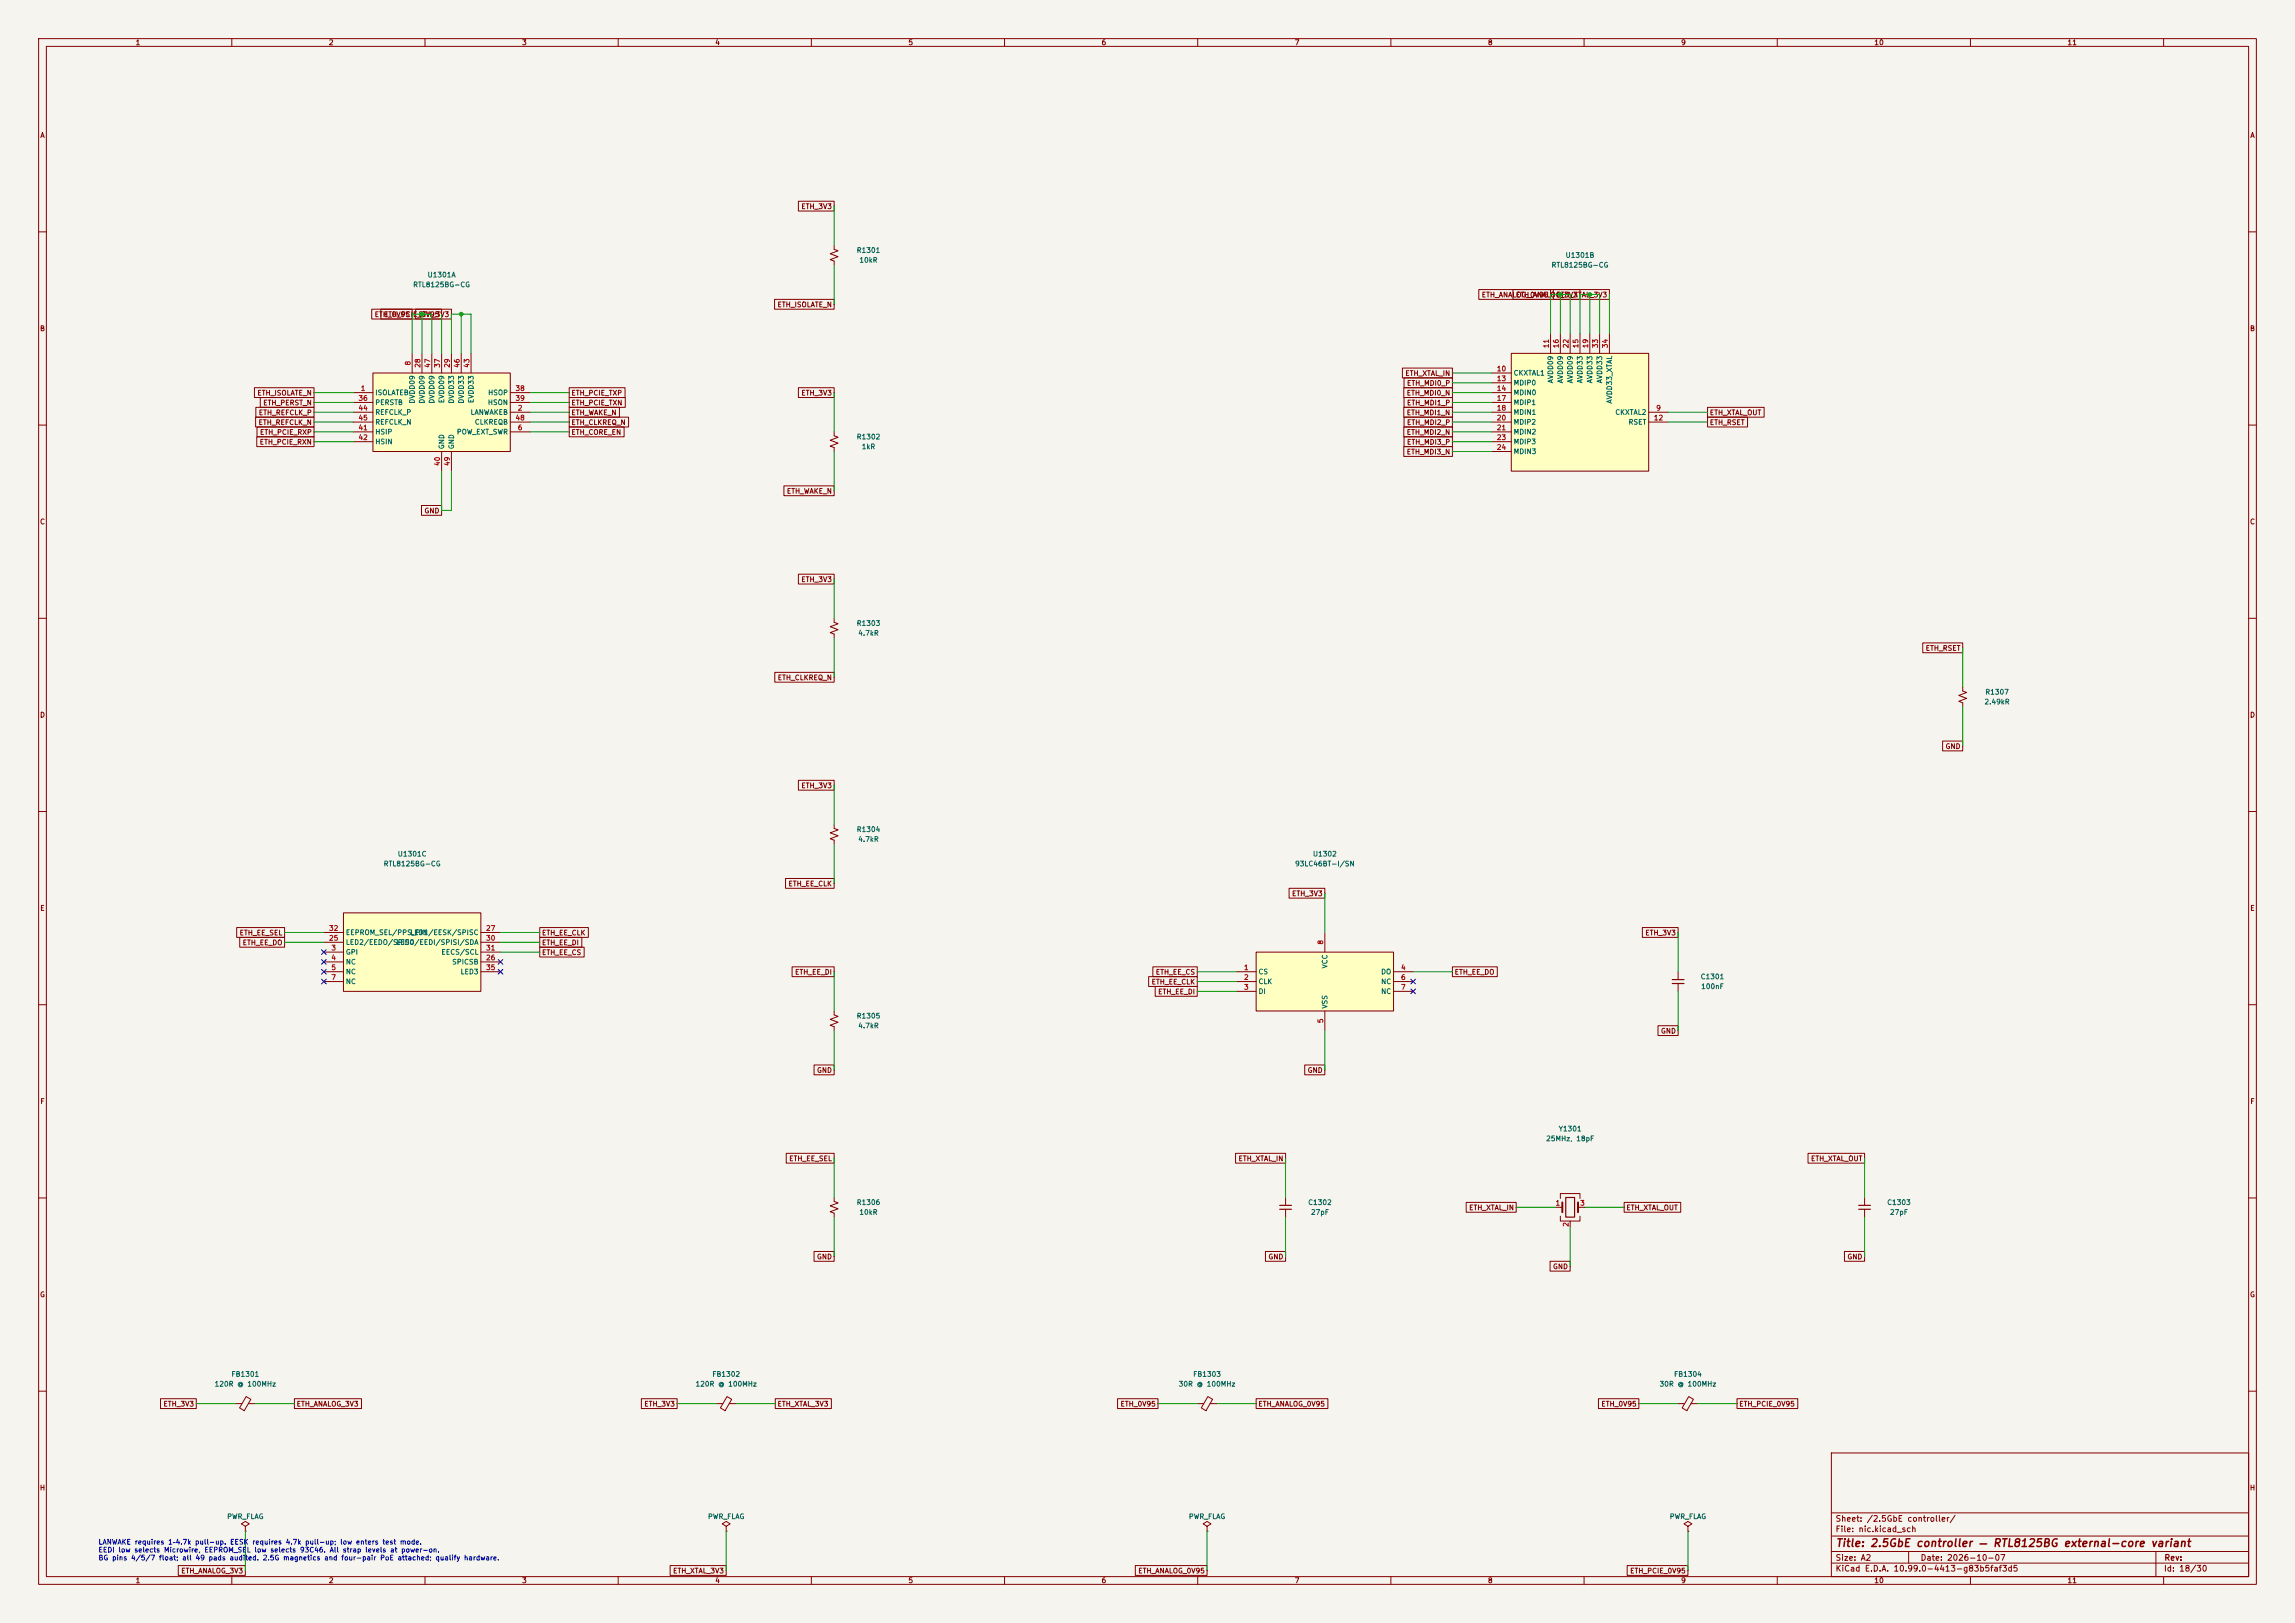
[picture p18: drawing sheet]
<svg xmlns="http://www.w3.org/2000/svg" width="594mm" height="420mm" viewBox="0 0 594 420" stroke-linecap="round" stroke-linejoin="round" font-family="sans-serif">
<defs><g id="words">
<text font-size="2" fill="#840000" x="475" y="400.8">Title: 2.5GbE controller — RTL8125BG external-core variant</text>
<g font-size="1.5" fill="#840000">
<text x="475" y="394.1">Sheet: /2.5GbE controller/</text>
<text x="475" y="396.8">File: nic.kicad_sch</text>
<text x="475" y="407">KiCad E.D.A. 10.99.0-4413-g83b5faf3d5</text>
<text x="475" y="404.2">Size: A2</text>
<text x="497" y="404.2">Date: 2026-10-07</text>
<text x="560" y="407">Id: 18/30</text>
<text x="560.1" y="404.2">Rev:</text>
</g>
<g font-size="1.3" fill="#840000">
<text x="35" y="12">1</text>
<text x="85" y="12">2</text>
<text x="135" y="12">3</text>
<text x="185" y="12">4</text>
<text x="235" y="12">5</text>
<text x="285" y="12">6</text>
<text x="335" y="12">7</text>
<text x="385" y="12">8</text>
<text x="435" y="12">9</text>
<text x="485" y="12">10</text>
<text x="535" y="12">11</text>
<text x="10.3" y="36">A</text>
<text x="582.3" y="36">A</text>
<text x="207.3" y="54.4">ETH_3V3</text>
<text x="383.4" y="77.3">ETH_ANALOG_0V95</text>
<text x="392.2" y="77.3">ETH_ANALOG_3V3</text>
<text x="402.7" y="77.3">ETH_XTAL_3V3</text>
<text x="96.8" y="82.3">ETH_0V95</text>
<text x="99.2" y="82.3">ETH_PCIE_0V95</text>
<text x="108.2" y="82.3">ETH_3V3</text>
<text x="201.1" y="79.8">ETH_ISOLATE_N</text>
<text x="10.2" y="86">B</text>
<text x="582.2" y="86">B</text>
<text x="363.6" y="97.6">ETH_XTAL_IN</text>
<text x="364" y="100.1">ETH_MDI0_P</text>
<text x="66.5" y="102.7">ETH_ISOLATE_N</text>
<text x="66.8" y="107.7">ETH_REFCLK_P</text>
<text x="68" y="105.2">ETH_PERST_N</text>
<text x="147.8" y="102.7">ETH_PCIE_TXP</text>
<text x="147.8" y="107.7">ETH_WAKE_N</text>
<text x="147.8" y="105.2">ETH_PCIE_TXN</text>
<text x="207.3" y="102.7">ETH_3V3</text>
<text x="364" y="107.7">ETH_MDI1_N</text>
<text x="364" y="102.7">ETH_MDI0_N</text>
<text x="364" y="105.2">ETH_MDI1_P</text>
<text x="442.4" y="107.7">ETH_XTAL_OUT</text>
<text x="66.8" y="110.3">ETH_REFCLK_N</text>
<text x="67.2" y="112.8">ETH_PCIE_RXP</text>
<text x="147.8" y="112.8">ETH_CORE_EN</text>
<text x="147.8" y="110.3">ETH_CLKREQ_N</text>
<text x="364" y="112.8">ETH_MDI2_N</text>
<text x="364" y="110.3">ETH_MDI2_P</text>
<text x="442.4" y="110.3">ETH_RSET</text>
<text x="67.1" y="115.4">ETH_PCIE_RXN</text>
<text x="364" y="117.9">ETH_MDI3_N</text>
<text x="364" y="115.4">ETH_MDI3_P</text>
<text x="203.5" y="128.1">ETH_WAKE_N</text>
<text x="10.2" y="136">C</text>
<text x="109.7" y="133.1">GND</text>
<text x="582.2" y="136">C</text>
<text x="207.3" y="150.9">ETH_3V3</text>
<text x="498.3" y="168.7">ETH_RSET</text>
<text x="201.2" y="176.3">ETH_CLKREQ_N</text>
<text x="10.2" y="186">D</text>
<text x="582.2" y="186">D</text>
<text x="503.4" y="194.1">GND</text>
<text x="207.3" y="204.3">ETH_3V3</text>
<text x="203.9" y="229.7">ETH_EE_CLK</text>
<text x="334.3" y="232.2">ETH_3V3</text>
<text x="10.3" y="236">E</text>
<text x="582.3" y="236">E</text>
<text x="61.9" y="242.4">ETH_EE_SEL</text>
<text x="62.7" y="244.9">ETH_EE_DO</text>
<text x="140.1" y="244.9">ETH_EE_DI</text>
<text x="140.1" y="242.4">ETH_EE_CLK</text>
<text x="425.7" y="242.4">ETH_3V3</text>
<text x="140.1" y="247.4">ETH_EE_CS</text>
<text x="205.6" y="252.5">ETH_EE_DI</text>
<text x="297.9" y="255.1">ETH_EE_CLK</text>
<text x="299" y="252.5">ETH_EE_CS</text>
<text x="299.6" y="257.6">ETH_EE_DI</text>
<text x="376.4" y="252.5">ETH_EE_DO</text>
<text x="429.8" y="267.8">GND</text>
<text x="211.3" y="277.9">GND</text>
<text x="338.3" y="277.9">GND</text>
<text x="10.3" y="286">F</text>
<text x="582.3" y="286">F</text>
<text x="204.1" y="300.8">ETH_EE_SEL</text>
<text x="320.4" y="300.8">ETH_XTAL_IN</text>
<text x="468.6" y="300.8">ETH_XTAL_OUT</text>
<text x="380.1" y="313.5">ETH_XTAL_IN</text>
<text x="420.8" y="313.5">ETH_XTAL_OUT</text>
<text x="211.3" y="326.2">GND</text>
<text x="328.2" y="326.2">GND</text>
<text x="401.8" y="328.7">GND</text>
<text x="478" y="326.2">GND</text>
<text x="10.2" y="336">G</text>
<text x="582.2" y="336">G</text>
<text x="42.2" y="364.3">ETH_3V3</text>
<text x="76.6" y="364.3">ETH_ANALOG_3V3</text>
<text x="166.6" y="364.3">ETH_3V3</text>
<text x="201.1" y="364.3">ETH_XTAL_3V3</text>
<text x="289.9" y="364.3">ETH_0V95</text>
<text x="325.6" y="364.3">ETH_ANALOG_0V95</text>
<text x="414.3" y="364.3">ETH_0V95</text>
<text x="450" y="364.3">ETH_PCIE_0V95</text>
<text x="10.2" y="386">H</text>
<text x="582.2" y="386">H</text>
<text x="46.8" y="407.5">ETH_ANALOG_3V3</text>
<text x="174.1" y="407.5">ETH_XTAL_3V3</text>
<text x="294.5" y="407.5">ETH_ANALOG_0V95</text>
<text x="421.8" y="407.5">ETH_PCIE_0V95</text>
<text x="35" y="410">1</text>
<text x="85" y="410">2</text>
<text x="135" y="410">3</text>
<text x="185" y="410">4</text>
<text x="235" y="410">5</text>
<text x="285" y="410">6</text>
<text x="335" y="410">7</text>
<text x="385" y="410">8</text>
<text x="435" y="410">9</text>
<text x="485" y="410">10</text>
<text x="535" y="410">11</text>
</g>
<g font-size="1.3" fill="#006464">
<text x="221.6" y="65.7">R1301</text>
<text x="222.3" y="68.3">10kR</text>
<text x="401.4" y="69.5">RTL8125BG-CG</text>
<text x="405.1" y="67">U1301B</text>
<text x="106.8" y="74.6">RTL8125BG-CG</text>
<text x="110.5" y="72.1">U1301A</text>
<text x="391.6" y="97.5">CKXTAL1</text>
<text x="391.6" y="100">MDIP0</text>
<text x="402.3" y="99.3" transform="rotate(-90 402.3 99.3)">AVDD09</text>
<text x="404.8" y="99.3" transform="rotate(-90 404.8 99.3)">AVDD09</text>
<text x="407.4" y="99.3" transform="rotate(-90 407.4 99.3)">AVDD09</text>
<text x="409.9" y="99.3" transform="rotate(-90 409.9 99.3)">AVDD33</text>
<text x="412.4" y="99.3" transform="rotate(-90 412.4 99.3)">AVDD33</text>
<text x="415" y="99.3" transform="rotate(-90 415 99.3)">AVDD33</text>
<text x="97" y="102.6">ISOLATEB</text>
<text x="97" y="105.1">PERSTB</text>
<text x="97" y="107.6">REFCLK_P</text>
<text x="107.6" y="104.6" transform="rotate(-90 107.6 104.6)">DVDD09</text>
<text x="110.2" y="104.6" transform="rotate(-90 110.2 104.6)">DVDD09</text>
<text x="112.7" y="104.6" transform="rotate(-90 112.7 104.6)">DVDD09</text>
<text x="115.3" y="104.5" transform="rotate(-90 115.3 104.5)">EVDD09</text>
<text x="117.8" y="104.6" transform="rotate(-90 117.8 104.6)">DVDD33</text>
<text x="120.3" y="104.6" transform="rotate(-90 120.3 104.6)">DVDD33</text>
<text x="121.7" y="107.6">LANWAKEB</text>
<text x="122.9" y="104.5" transform="rotate(-90 122.9 104.5)">EVDD33</text>
<text x="126.1" y="105.1">HSON</text>
<text x="126.2" y="102.6">HSOP</text>
<text x="391.6" y="102.6">MDIN0</text>
<text x="391.6" y="105.1">MDIP1</text>
<text x="391.6" y="107.6">MDIN1</text>
<text x="417.5" y="104.6" transform="rotate(-90 417.5 104.6)">AVDD33_XTAL</text>
<text x="417.9" y="107.6">CKXTAL2</text>
<text x="97" y="112.7">HSIP</text>
<text x="97" y="110.2">REFCLK_N</text>
<text x="118.1" y="112.7">POW_EXT_SWR</text>
<text x="122.8" y="110.2">CLKREQB</text>
<text x="221.6" y="114">R1302</text>
<text x="391.6" y="110.2">MDIP2</text>
<text x="391.6" y="112.7">MDIN2</text>
<text x="421.4" y="110.2">RSET</text>
<text x="97" y="115.3">HSIN</text>
<text x="115.3" y="116.4" transform="rotate(-90 115.3 116.4)">GND</text>
<text x="117.8" y="116.4" transform="rotate(-90 117.8 116.4)">GND</text>
<text x="222.9" y="116.5">1kR</text>
<text x="391.6" y="115.3">MDIP3</text>
<text x="391.6" y="117.8">MDIN3</text>
<text x="221.6" y="162.3">R1303</text>
<text x="222" y="164.8">4.7kR</text>
<text x="513.5" y="182.6">2.49kR</text>
<text x="513.7" y="180">R1307</text>
<text x="221.6" y="215.6">R1304</text>
<text x="102.8" y="221.9">U1301C</text>
<text x="222" y="218.1">4.7kR</text>
<text x="339.7" y="221.9">U1302</text>
<text x="99.2" y="224.5">RTL8125BG-CG</text>
<text x="335.1" y="224.5">93LC46BT-I/SN</text>
<text x="89.4" y="244.8">LED2/EEDO/SPIS0</text>
<text x="89.4" y="242.3">EEPROM_SEL/PPS_PIN</text>
<text x="102.4" y="244.8">LED0/EEDI/SPISI/SDA</text>
<text x="106.1" y="242.3">LED1/EESK/SPISC</text>
<text x="89.4" y="247.3">GPI</text>
<text x="89.4" y="249.9">NC</text>
<text x="114.1" y="247.3">EECS/SCL</text>
<text x="116.9" y="249.9">SPICSB</text>
<text x="343.9" y="250.7" transform="rotate(-90 343.9 250.7)">VCC</text>
<text x="89.4" y="252.4">NC</text>
<text x="89.4" y="255">NC</text>
<text x="119.1" y="252.4">LED3</text>
<text x="325.6" y="252.4">CS</text>
<text x="325.6" y="255">CLK</text>
<text x="325.6" y="257.5">DI</text>
<text x="357.3" y="252.4">DO</text>
<text x="357.3" y="255">NC</text>
<text x="357.3" y="257.5">NC</text>
<text x="440" y="253.7">C1301</text>
<text x="440.2" y="256.2">100nF</text>
<text x="221.6" y="263.9">R1305</text>
<text x="343.9" y="261.1" transform="rotate(-90 343.9 261.1)">VSS</text>
<text x="222" y="266.4">4.7kR</text>
<text x="403.3" y="293.1">Y1301</text>
<text x="400" y="295.6">25MHz, 18pF</text>
<text x="221.6" y="312.1">R1306</text>
<text x="222.3" y="314.7">10kR</text>
<text x="338.4" y="312.1">C1302</text>
<text x="339.2" y="314.7">27pF</text>
<text x="488.3" y="312.1">C1303</text>
<text x="489" y="314.7">27pF</text>
<text x="55.4" y="359.1">120R @ 100MHz</text>
<text x="59.8" y="356.6">FB1301</text>
<text x="179.9" y="359.1">120R @ 100MHz</text>
<text x="184.2" y="356.6">FB1302</text>
<text x="304.9" y="359.1">30R @ 100MHz</text>
<text x="308.7" y="356.6">FB1303</text>
<text x="429.4" y="359.1">30R @ 100MHz</text>
<text x="433.2" y="356.6">FB1304</text>
<text x="58.7" y="393.4">PWR_FLAG</text>
<text x="183.1" y="393.4">PWR_FLAG</text>
<text x="307.6" y="393.4">PWR_FLAG</text>
<text x="432" y="393.4">PWR_FLAG</text>
</g>
<g font-size="1.3" fill="#a90000">
<text x="106.5" y="94.7" transform="rotate(-90 106.5 94.7)">8</text>
<text x="109.1" y="95.3" transform="rotate(-90 109.1 95.3)">28</text>
<text x="111.6" y="95.3" transform="rotate(-90 111.6 95.3)">47</text>
<text x="114.2" y="95.3" transform="rotate(-90 114.2 95.3)">37</text>
<text x="116.7" y="95.3" transform="rotate(-90 116.7 95.3)">29</text>
<text x="119.2" y="95.3" transform="rotate(-90 119.2 95.3)">46</text>
<text x="121.8" y="95.3" transform="rotate(-90 121.8 95.3)">43</text>
<text x="401.2" y="90.2" transform="rotate(-90 401.2 90.2)">11</text>
<text x="403.7" y="90.2" transform="rotate(-90 403.7 90.2)">16</text>
<text x="406.3" y="90.2" transform="rotate(-90 406.3 90.2)">22</text>
<text x="408.8" y="90.2" transform="rotate(-90 408.8 90.2)">15</text>
<text x="411.3" y="90.2" transform="rotate(-90 411.3 90.2)">19</text>
<text x="413.9" y="90.2" transform="rotate(-90 413.9 90.2)">33</text>
<text x="416.4" y="90.2" transform="rotate(-90 416.4 90.2)">34</text>
<text x="93.2" y="101.5">1</text>
<text x="133.3" y="101.5">38</text>
<text x="387.3" y="96.4">10</text>
<text x="387.3" y="98.9">13</text>
<text x="387.3" y="101.5">14</text>
<text x="92.6" y="104">36</text>
<text x="92.6" y="106.5">44</text>
<text x="133.3" y="104">39</text>
<text x="133.9" y="106.5">2</text>
<text x="387.3" y="104">17</text>
<text x="387.3" y="106.5">18</text>
<text x="428.5" y="106.5">9</text>
<text x="92.6" y="111.6">41</text>
<text x="92.6" y="109.1">45</text>
<text x="133.3" y="109.1">48</text>
<text x="133.9" y="111.6">6</text>
<text x="387.3" y="109.1">20</text>
<text x="387.3" y="111.6">21</text>
<text x="427.9" y="109.1">12</text>
<text x="92.6" y="114.2">42</text>
<text x="387.3" y="114.2">23</text>
<text x="387.3" y="116.7">24</text>
<text x="114.2" y="120.7" transform="rotate(-90 114.2 120.7)">40</text>
<text x="116.7" y="120.7" transform="rotate(-90 116.7 120.7)">49</text>
<text x="85" y="243.7">25</text>
<text x="85" y="241.2">32</text>
<text x="125.7" y="241.2">27</text>
<text x="125.7" y="243.7">30</text>
<text x="342.8" y="244.6" transform="rotate(-90 342.8 244.6)">8</text>
<text x="85.6" y="246.2">3</text>
<text x="85.6" y="248.8">4</text>
<text x="85.6" y="251.3">5</text>
<text x="125.7" y="248.8">26</text>
<text x="125.7" y="246.2">31</text>
<text x="125.7" y="251.3">35</text>
<text x="321.8" y="251.3">1</text>
<text x="362.5" y="251.3">4</text>
<text x="85.6" y="253.9">7</text>
<text x="321.8" y="253.9">2</text>
<text x="321.8" y="256.4">3</text>
<text x="362.5" y="253.9">6</text>
<text x="362.5" y="256.4">7</text>
<text x="342.8" y="264.9" transform="rotate(-90 342.8 264.9)">5</text>
<text x="402.5" y="312.3">1</text>
<text x="406.3" y="317.6" transform="rotate(-90 406.3 317.6)">2</text>
<text x="408.8" y="312.3">3</text>
</g>
<g font-size="1.3" fill="#0000c2">
<text x="25.4" y="400">LANWAKE requires 1–4.7k pull-up. EESK requires 4.7k pull-up; low enters test mode.</text>
<text x="25.4" y="402">EEDI low selects Microwire, EEPROM_SEL low selects 93C46. All strap levels at power-on.</text>
<text x="25.4" y="404.1">BG pins 4/5/7 float; all 49 pads audited. 2.5G magnetics and four-pair PoE attached; qualify hardware.</text>
</g>
</g></defs>
<path d="M0 0h594v420h-594z" fill="#f5f4ef" stroke="#f5f4ef" stroke-width=".26"/>
<g fill="none" stroke="#840000" stroke-width=".26">
<path d="M10 10h574v400h-574zM12 12h570v396h-570zM60 10v2M110 10v2M160 10v2M210 10v2M260 10v2M310 10v2M360 10v2M410 10v2M460 10v2M510 10v2"/>
<path d="M560 10v2M10 60h2M215.9 63.5v1l1 .4-2 .8 2 .7-2 .8 1 .4v1M582 60h2M10 110h2M582 110h2M10 160h2M582 160h2M10 210h2M582 210h2M10 260h2M215.9 261.6v1l1 .4-2 .8 2 .7-2 .8 1 .4v1"/>
<path d="M582 260h2M10 310h2M215.9 309.9v1l1 .4-2 .7 2 .8-2 .8 1 .3v1.1M332.7 309.9v2M332.7 312.9v2.1M582 310h2M10 360h2M61 363.2h1.6M63.7 361.4l1.2 .7-1.7 2.9-1.2-.7zM64.3 363.2h1.7M185.4 363.2h1.7M188.2 361.4l1.2 .7-1.7 2.9-1.2-.7z"/>
<path d="M188.7 363.2h1.8M309.9 363.2h1.6M312.6 361.4l1.2 .7-1.7 2.9-1.2-.7zM313.2 363.2h1.8M474 376h108v32h-108zM582 360h2M63.5 395l1-.7-1-.6-1 .6 1 .7v1.2M63.5 396.2h.1M188 395l1-.7-1-.6-1.1 .6 1.1 .7v1.2M188 396.2h.1M474 397.5h108M474 391.5h108"/>
<path d="M60 408v2M110 408v2M160 408v2M210 408v2M260 408v2M310 408v2M360 408v2M410 408v2M460 408v2M474 404.5h108M474 401.5h108M494 401.5v3"/>
<path d="M510 408v2M558 401.5v6.5M560 408v2"/>
</g>
<path d="M331.2 311.9h3.1M331.2 312.9h3.1" fill="none" stroke="#840000" stroke-width=".3"/>
<path d="M391.2 91.4h35.5v30.5h-35.5z" fill="#ffffc2"/>
<g fill="none" stroke="#840000" stroke-width=".26">
<path d="M386.1 96.5h5.1M386.1 99.1h5.1M391.2 91.4h35.5v30.5h-35.5zM401.3 86.4v5M403.9 86.4v5M406.4 86.4v5M408.9 86.4v5M411.5 86.4v5M414 86.4v5M416.6 86.4v5M386.1 106.7h5.1M386.1 109.2h5.1"/>
<path d="M386.1 101.6h5.1M386.1 104.1h5.1M386.1 111.8h5.1M386.1 114.3h5.1M386.1 116.8h5.1M426.7 106.7h5.1M426.7 109.2h5.1"/>
</g>
<path d="M96.5 96.5h35.6v20.3h-35.6z" fill="#ffffc2"/>
<g fill="none" stroke="#840000" stroke-width=".26">
<path d="M96.5 96.5h35.6v20.3h-35.6zM106.7 91.4v5.1M109.2 91.4v5.1M111.8 91.4v5.1M114.3 91.4v5.1M116.8 91.4v5.1M119.4 91.4v5.1M121.9 91.4v5.1M91.4 101.6h5.1M91.4 106.7h5.1M91.4 111.8h5.1M91.4 104.1h5.1"/>
<path d="M91.4 114.3h5.1M91.4 109.2h5.1M114.3 116.8v5.1M116.8 116.8v5.1M132.1 101.6h5.1M132.1 106.7h5.1M132.1 111.8h5.1M132.1 104.1h5.1M132.1 109.2h5.1M215.9 111.8v1l1 .4-2 .7 2 .8-2 .7 1 .4v1M215.9 160v1l1 .4-2 .8 2 .7-2 .8 1 .4v1M508 177.8v1l1 .4-2 .8 2 .7-2 .8 1 .4v1"/>
<path d="M215.9 213.4v1l1 .4-2 .7 2 .8-2 .7 1 .4v1M434.3 251.5v2M434.3 254.5v2M402.6 312.4h1.8M403.9 310.1v-1.2h5v1.2M403.9 314.7v1.3h5v-1.3M406.4 316v1.5M408.4 312.4h1.8M482.6 309.9v2M482.6 312.9v2.1M434.3 363.2h1.7M437.1 361.4l1.2 .7-1.7 2.9-1.2-.7z"/>
<path d="M437.7 363.2h1.7M312.4 395l1-.7-1-.6-1 .6 1 .7v1.2M312.4 396.2h.1M436.9 395l1-.7-1-.6-1 .6 1 .7v1.2M436.9 396.2h.1"/>
</g>
<path d="M432.8 253.5h3.1M432.8 254.5h3.1M405.3 309.9h2.2v5.1h-2.2zM481.1 311.9h3M481.1 312.9h3" fill="none" stroke="#840000" stroke-width=".3"/>
<path d="M404.4 311.2v2.5M408.4 311.2v2.5" fill="none" stroke="#840000" stroke-width=".51"/>
<path d="M88.9 236.2h35.6v20.3h-35.6z" fill="#ffffc2"/>
<path d="M88.9 236.2h35.6v20.3h-35.6zM83.8 246.4h5.1M83.8 248.9h5.1M83.8 251.5h5.1M83.8 254h5.1M83.8 243.8h5.1M83.8 241.3h5.1M124.5 246.4h5M124.5 248.9h5M124.5 251.5h5M124.5 243.8h5M124.5 241.3h5" fill="none" stroke="#840000" stroke-width=".26"/>
<path d="M325.1 246.4h35.6v15.2h-35.6z" fill="#ffffc2"/>
<g fill="none" stroke="#840000" stroke-width=".26">
<path d="M206.6 52.1h9.3v2.5h-9.3zM200.5 77.5h15.4v2.5h-15.4zM382.8 74.9h18.5v2.6h-18.5zM391.6 74.9h17.3v2.6h-17.3zM402 74.9h14.6v2.6h-14.6zM96.2 80h10.5v2.6h-10.5zM98.6 80h15.7v2.6h-15.7zM107.6 80h9.2v2.6h-9.2zM363 95.2h12.9v2.6h-12.9zM363.4 97.8h12.5v2.5h-12.5zM65.9 100.3h15.4v2.6h-15.4zM66.2 107.9h15.1v2.6h-15.1z"/>
<path d="M66.2 105.4h15.1v2.6h-15.1zM66.5 113h14.8v2.6h-14.8zM66.5 110.5h14.8v2.5h-14.8zM67.4 102.9h13.9v2.5h-13.9zM147.3 100.3h14.5v2.6h-14.5zM147.3 110.5h14.2v2.5h-14.2zM147.3 105.4h13v2.6h-13zM147.3 107.9h15.4v2.6h-15.4zM147.3 102.9h14.5v2.5h-14.5zM206.6 100.3h9.3v2.6h-9.3zM363.3 115.6h12.6v2.5h-12.6zM363.3 110.5h12.6v2.5h-12.6z"/>
<path d="M363.3 105.4h12.6v2.6h-12.6zM363.3 100.3h12.6v2.6h-12.6zM363.4 113h12.5v2.6h-12.5zM363.4 107.9h12.5v2.6h-12.5zM363.4 102.9h12.5v2.5h-12.5zM442 105.4h14.6v2.6h-14.6zM442 107.9h10.3v2.6h-10.3zM109.1 130.8h5.2v2.6h-5.2zM202.9 125.7h13v2.6h-13zM206.6 148.6h9.3v2.5h-9.3zM200.5 174h15.4v2.5h-15.4zM497.7 166.4h10.3v2.5h-10.3z"/>
<path d="M502.8 191.8h5.2v2.5h-5.2zM206.6 201.9h9.3v2.6h-9.3zM203.3 227.3h12.6v2.6h-12.6zM333.6 229.9h9.3v2.5h-9.3zM61.3 240h12.4v2.6h-12.4zM62 242.6h11.7v2.5h-11.7zM139.7 242.6h10.9v2.5h-10.9zM139.7 240h12.6v2.6h-12.6zM139.7 245.1h11.5v2.6h-11.5zM205 250.2h10.9v2.5h-10.9zM297.3 252.7h12.6v2.6h-12.6zM298.4 250.2h11.5v2.5h-11.5z"/>
<path d="M299 255.3h10.9v2.5h-10.9zM320 251.5h5.1M320 254h5.1M320 256.5h5.1M325.1 246.4h35.6v15.2h-35.6zM342.9 241.3v5.1M360.7 251.5h5.1M360.7 254h5.1M360.7 256.5h5.1M375.9 250.2h11.6v2.5h-11.6zM425.1 240h9.2v2.6h-9.2zM210.7 275.6h5.2v2.5h-5.2z"/>
<path d="M337.7 275.6h5.2v2.5h-5.2zM342.9 261.6v5.1M429.1 265.4h5.2v2.6h-5.2zM203.5 298.4h12.4v2.6h-12.4zM319.8 298.4h12.9v2.6h-12.9zM468 298.4h14.6v2.6h-14.6zM379.5 311.1h12.9v2.6h-12.9zM420.4 311.1h14.6v2.6h-14.6zM210.7 323.8h5.2v2.6h-5.2zM327.5 323.8h5.2v2.6h-5.2zM401.2 326.4h5.2v2.5h-5.2zM477.4 323.8h5.2v2.6h-5.2z"/>
<path d="M41.5 361.9h9.3v2.6h-9.3zM76.2 361.9h17.4v2.6h-17.4zM166 361.9h9.3v2.6h-9.3zM200.7 361.9h14.5v2.6h-14.5zM289.3 361.9h10.4v2.6h-10.4zM325.1 361.9h18.6v2.6h-18.6zM413.7 361.9h10.5v2.6h-10.5zM449.6 361.9h15.7v2.6h-15.7zM46.1 405.1h17.4v2.6h-17.4zM173.4 405.1h14.6v2.6h-14.6zM293.9 405.1h18.5v2.6h-18.5zM421.2 405.1h15.7v2.6h-15.7z"/>
</g>
<g fill="none" stroke="#009600" stroke-width=".26">
<path d="M215.9 53.3v10.2M215.9 68.6v10.1M403.9 76.2v10.2M411.5 76.2v10.2M416.6 76.2v10.2M106.7 91.4v-10.1h5.1v10.1M109.2 81.3v10.1M114.3 81.3v10.1M116.8 91.4v-10.1h5.1v10.1M119.4 81.3v10.1M375.9 96.5h10.2M375.9 99.1h10.2"/>
<path d="M401.3 86.4v-10.2h5.1v10.2M408.9 86.4v-10.2h5.1v10.2M81.3 101.6h10.1M81.3 106.7h10.1M81.3 104.1h10.1M81.3 109.2h10.1M81.3 111.8h10.1M81.3 114.3h10.1M137.2 101.6h10.1M137.2 106.7h10.1M137.2 104.1h10.1M137.2 109.2h10.1"/>
<path d="M137.2 111.8h10.1M215.9 101.6v10.2M215.9 116.8v10.2M375.9 101.6h10.2M375.9 106.7h10.2M375.9 104.1h10.2M375.9 109.2h10.2M375.9 111.8h10.2M375.9 116.8h10.2M375.9 114.3h10.2M431.8 106.7h10.2M431.8 109.2h10.2"/>
<path d="M114.3 121.9v10.2h2.5v-10.2M215.9 149.9v10.1M215.9 165.1v10.2M508 167.6v10.2M508 182.9v10.1M215.9 203.2v10.2M215.9 218.4v10.2M342.9 231.1v10.2M73.7 241.3h10.1M73.7 243.8h10.1M129.5 241.3h10.2M129.5 243.8h10.2"/>
<path d="M129.5 246.4h10.2M215.9 251.5v10.1M309.9 254h10.1M309.9 251.5h10.1M309.9 256.5h10.1M365.8 251.5h10.1M434.3 241.3v10.2M434.3 256.5v10.2M215.9 266.7v10.2M342.9 266.7v10.2M215.9 299.7v10.2M332.7 299.7v10.2"/>
<path d="M482.6 299.7v10.2M215.9 315v10.1M332.7 315v10.1M392.4 312.4h10.2M406.4 317.5v10.2M410.2 312.4h10.2M482.6 315v10.1M50.8 363.2h10.2M66 363.2h10.2M175.3 363.2h10.1M190.5 363.2h10.2M299.7 363.2h10.2"/>
<path d="M315 363.2h10.1M424.2 363.2h10.1M439.4 363.2h10.2M63.5 396.2v10.2M188 396.2v10.2M312.4 396.2v10.2M436.9 396.2v10.2"/>
</g>
<g fill="none" stroke="#000084" stroke-width=".26">
<path d="M83.2 245.8l1.2 1.2M83.2 253.4l1.2 1.2M83.2 250.9l1.2 1.2M83.2 248.3l1.2 1.2M84.4 245.8l-1.2 1.2M84.4 253.4l-1.2 1.2M84.4 250.9l-1.2 1.2M84.4 248.3l-1.2 1.2M128.9 250.9l1.2 1.2M128.9 248.3l1.2 1.2M130.1 250.9l-1.2 1.2M130.1 248.3l-1.2 1.2"/>
<path d="M365.2 253.4l1.2 1.2M365.2 255.9l1.2 1.2M366.4 253.4l-1.2 1.2M366.4 255.9l-1.2 1.2"/>
</g>
<g fill="#009600" stroke="#009600" stroke-width=".26">
<circle cx="109.2" cy="81.3" r=".46"/>
<circle cx="119.4" cy="81.3" r=".46"/>
<circle cx="403.9" cy="76.2" r=".46"/>
<circle cx="411.5" cy="76.2" r=".46"/>
</g>
<use href="#words"/>
</svg>
